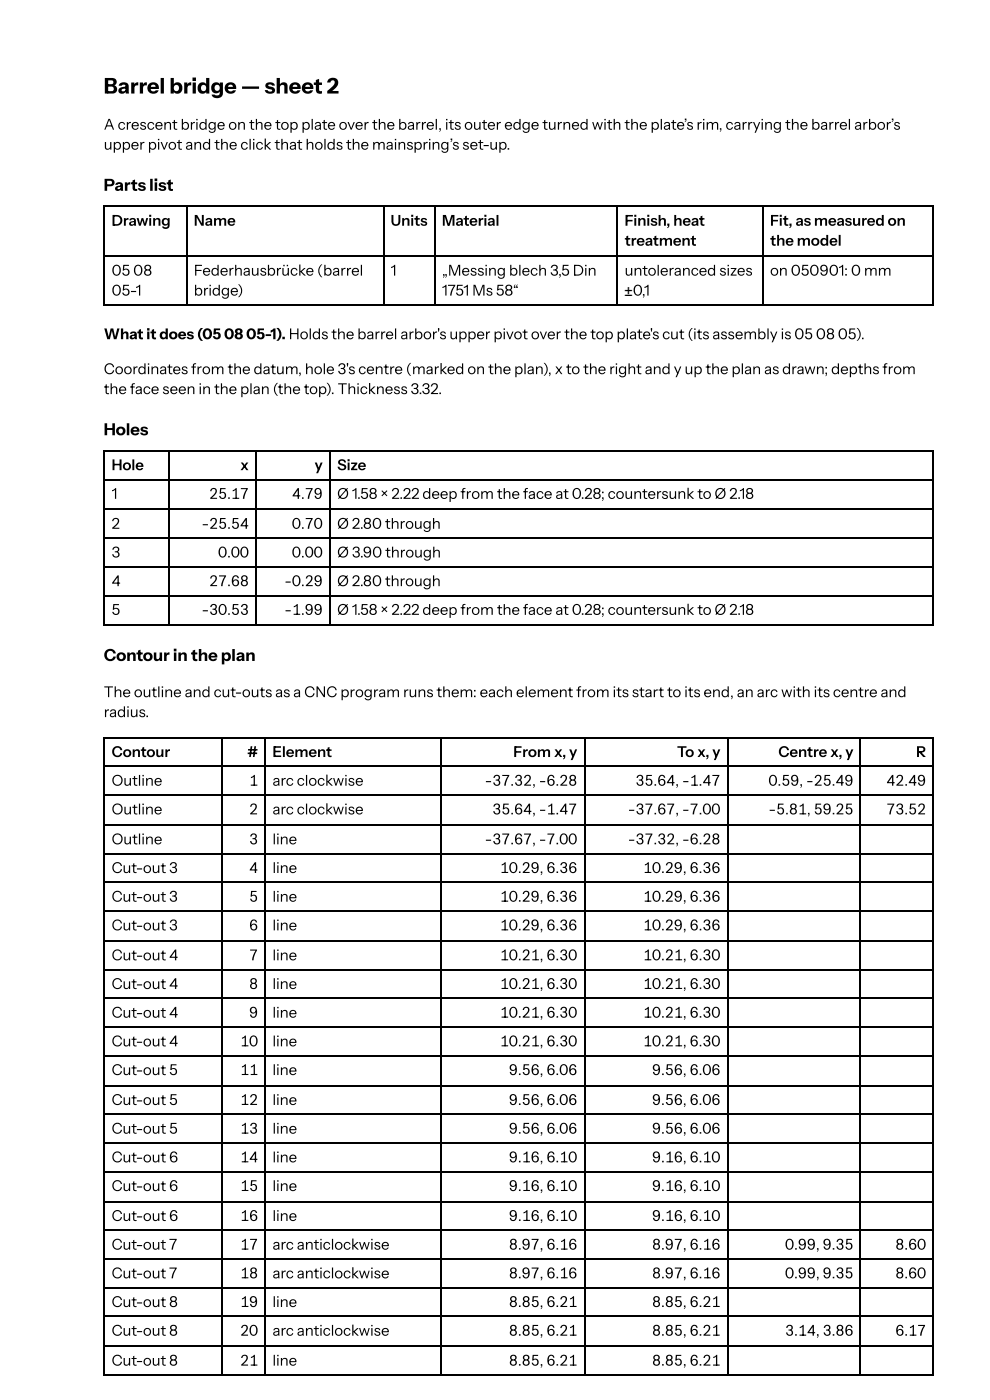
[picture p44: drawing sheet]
<svg xmlns="http://www.w3.org/2000/svg" width="210mm" height="297mm" viewBox="0 0 210 297" stroke-linecap="round" stroke-linejoin="round" font-family="sans-serif">
<defs><g id="words">
<text font-size="4.6" x="22" y="19.8">Barrel bridge — sheet 2</text>
<g font-size="3.5">
<text x="22" y="40.5">Parts list</text>
<text x="22" y="92.3">Holes</text>
<text x="22" y="140.2">Contour in the plan</text>
</g>
<g font-size="3.2">
<text x="22" y="27.5">A crescent bridge on the top plate over the barrel, its outer edge turned with the plate’s rim, carrying the barrel arbor’s</text>
<text x="22" y="31.7">upper pivot and the click that holds the mainspring’s set-up.</text>
<text x="23.7" y="47.9">Drawing</text>
<text x="41.1" y="47.9">Name</text>
<text x="82.8" y="47.9">Units</text>
<text x="93.7" y="47.9">Material</text>
<text x="132.4" y="47.9">Finish, heat</text>
<text x="163.3" y="47.9">Fit, as measured on</text>
<text x="132.4" y="52.1">treatment</text>
<text x="163.3" y="52.1">the model</text>
<text x="23.7" y="58.5">05</text>
<text x="28.2" y="58.5">08</text>
<text x="41.1" y="58.5">Federhausbrücke (barrel</text>
<text x="82.8" y="58.5">1</text>
<text x="93.7" y="58.5">„Messing blech 3,5 Din</text>
<text x="132.4" y="58.5">untoleranced sizes</text>
<text x="163.3" y="58.5">on 050901: 0 mm</text>
<text x="23.7" y="62.7">05-1</text>
<text x="41.1" y="62.7">bridge)</text>
<text x="93.7" y="62.7">1751 Ms 58“</text>
<text x="132.4" y="62.7">±0,1</text>
<text x="22" y="72">What it does (05</text>
<text x="47.5" y="72">08</text>
<text x="52.2" y="72">05-1). Holds the barrel arbor's upper pivot over the top plate's cut (its assembly is 05</text>
<text x="173" y="72">08</text>
<text x="177.6" y="72">05).</text>
<text x="22" y="79.4">Coordinates from the datum, hole 3's centre (marked on the plan), x to the right and y up the plan as drawn; depths from</text>
<text x="22" y="83.6">the face seen in the plan (the top). Thickness 3.32.</text>
<text x="23.7" y="99.7">Hole</text>
<text x="50.9" y="99.7">x</text>
<text x="66.7" y="99.7">y</text>
<text x="71.5" y="99.7">Size</text>
<text x="23.7" y="105.8">1</text>
<text x="44.3" y="105.8">25.17</text>
<text x="61.9" y="105.8">4.79</text>
<text x="71.5" y="105.8">Ø 1.58 × 2.22 deep from the face at 0.28; countersunk to Ø 2.18</text>
<text x="23.7" y="112.2">2</text>
<text x="42.7" y="112.2">-25.54</text>
<text x="61.9" y="112.2">0.70</text>
<text x="71.5" y="112.2">Ø 2.80 through</text>
<text x="23.7" y="118.3">3</text>
<text x="46.2" y="118.3">0.00</text>
<text x="61.9" y="118.3">0.00</text>
<text x="71.5" y="118.3">Ø 3.90 through</text>
<text x="23.7" y="124.4">4</text>
<text x="44.3" y="124.4">27.68</text>
<text x="60.3" y="124.4">-0.29</text>
<text x="71.5" y="124.4">Ø 2.80 through</text>
<text x="23.7" y="130.4">5</text>
<text x="42.7" y="130.4">-30.53</text>
<text x="60.3" y="130.4">-1.99</text>
<text x="71.5" y="130.4">Ø 1.58 × 2.22 deep from the face at 0.28; countersunk to Ø 2.18</text>
<text x="22" y="147.9">The outline and cut-outs as a CNC program runs them: each element from its start to its end, an arc with its centre and</text>
<text x="22" y="152.1">radius.</text>
<text x="23.7" y="160.6">Contour</text>
<text x="52.4" y="160.6">#</text>
<text x="57.8" y="160.6">Element</text>
<text x="108.8" y="160.6">From x, y</text>
<text x="143.5" y="160.6">To x, y</text>
<text x="165" y="160.6">Centre x, y</text>
<text x="194.2" y="160.6">R</text>
<text x="23.7" y="166.7">Outline</text>
<text x="52.8" y="166.7">1</text>
<text x="57.8" y="166.7">arc clockwise</text>
<text x="102.8" y="166.7">-37.32, -6.28</text>
<text x="134.7" y="166.7">35.64, -1.47</text>
<text x="162.9" y="166.7">0.59, -25.49</text>
<text x="187.9" y="166.7">42.49</text>
<text x="23.7" y="172.8">Outline</text>
<text x="52.8" y="172.8">2</text>
<text x="57.8" y="172.8">arc clockwise</text>
<text x="104.4" y="172.8">35.64, -1.47</text>
<text x="133.1" y="172.8">-37.67, -7.00</text>
<text x="162.9" y="172.8">-5.81, 59.25</text>
<text x="187.9" y="172.8">73.52</text>
<text x="23.7" y="179.1">Outline</text>
<text x="52.8" y="179.1">3</text>
<text x="57.8" y="179.1">line</text>
<text x="102.8" y="179.1">-37.67, -7.00</text>
<text x="133.1" y="179.1">-37.32, -6.28</text>
<text x="23.7" y="185.2">Cut-out 3</text>
<text x="52.8" y="185.2">4</text>
<text x="57.8" y="185.2">line</text>
<text x="106" y="185.2">10.29, 6.36</text>
<text x="136.3" y="185.2">10.29, 6.36</text>
<text x="23.7" y="191.3">Cut-out 3</text>
<text x="52.8" y="191.3">5</text>
<text x="57.8" y="191.3">line</text>
<text x="106" y="191.3">10.29, 6.36</text>
<text x="136.3" y="191.3">10.29, 6.36</text>
<text x="23.7" y="197.4">Cut-out 3</text>
<text x="52.8" y="197.4">6</text>
<text x="57.8" y="197.4">line</text>
<text x="106" y="197.4">10.29, 6.36</text>
<text x="136.3" y="197.4">10.29, 6.36</text>
<text x="23.7" y="203.7">Cut-out 4</text>
<text x="52.8" y="203.7">7</text>
<text x="57.8" y="203.7">line</text>
<text x="106" y="203.7">10.21, 6.30</text>
<text x="136.3" y="203.7">10.21, 6.30</text>
<text x="23.7" y="209.8">Cut-out 4</text>
<text x="52.8" y="209.8">8</text>
<text x="57.8" y="209.8">line</text>
<text x="106" y="209.8">10.21, 6.30</text>
<text x="136.3" y="209.8">10.21, 6.30</text>
<text x="23.7" y="215.9">Cut-out 4</text>
<text x="52.8" y="215.9">9</text>
<text x="57.8" y="215.9">line</text>
<text x="106" y="215.9">10.21, 6.30</text>
<text x="136.3" y="215.9">10.21, 6.30</text>
<text x="23.7" y="222">Cut-out 4</text>
<text x="50.9" y="222">10</text>
<text x="57.8" y="222">line</text>
<text x="106" y="222">10.21, 6.30</text>
<text x="136.3" y="222">10.21, 6.30</text>
<text x="23.7" y="228.1">Cut-out 5</text>
<text x="50.9" y="228.1">11</text>
<text x="57.8" y="228.1">line</text>
<text x="107.9" y="228.1">9.56, 6.06</text>
<text x="138.2" y="228.1">9.56, 6.06</text>
<text x="23.7" y="234.4">Cut-out 5</text>
<text x="50.9" y="234.4">12</text>
<text x="57.8" y="234.4">line</text>
<text x="107.9" y="234.4">9.56, 6.06</text>
<text x="138.2" y="234.4">9.56, 6.06</text>
<text x="23.7" y="240.5">Cut-out 5</text>
<text x="50.9" y="240.5">13</text>
<text x="57.8" y="240.5">line</text>
<text x="107.9" y="240.5">9.56, 6.06</text>
<text x="138.2" y="240.5">9.56, 6.06</text>
<text x="23.7" y="246.6">Cut-out 6</text>
<text x="50.9" y="246.6">14</text>
<text x="57.8" y="246.6">line</text>
<text x="107.9" y="246.6">9.16, 6.10</text>
<text x="138.2" y="246.6">9.16, 6.10</text>
<text x="23.7" y="252.7">Cut-out 6</text>
<text x="50.9" y="252.7">15</text>
<text x="57.8" y="252.7">line</text>
<text x="107.9" y="252.7">9.16, 6.10</text>
<text x="138.2" y="252.7">9.16, 6.10</text>
<text x="23.7" y="259">Cut-out 6</text>
<text x="50.9" y="259">16</text>
<text x="57.8" y="259">line</text>
<text x="107.9" y="259">9.16, 6.10</text>
<text x="138.2" y="259">9.16, 6.10</text>
<text x="23.7" y="265.1">Cut-out 7</text>
<text x="50.9" y="265.1">17</text>
<text x="57.8" y="265.1">arc anticlockwise</text>
<text x="107.9" y="265.1">8.97, 6.16</text>
<text x="138.2" y="265.1">8.97, 6.16</text>
<text x="166.4" y="265.1">0.99, 9.35</text>
<text x="189.8" y="265.1">8.60</text>
<text x="23.7" y="271.2">Cut-out 7</text>
<text x="50.9" y="271.2">18</text>
<text x="57.8" y="271.2">arc anticlockwise</text>
<text x="107.9" y="271.2">8.97, 6.16</text>
<text x="138.2" y="271.2">8.97, 6.16</text>
<text x="166.4" y="271.2">0.99, 9.35</text>
<text x="189.8" y="271.2">8.60</text>
<text x="23.7" y="277.3">Cut-out 8</text>
<text x="50.9" y="277.3">19</text>
<text x="57.8" y="277.3">line</text>
<text x="107.9" y="277.3">8.85, 6.21</text>
<text x="138.2" y="277.3">8.85, 6.21</text>
<text x="23.7" y="283.4">Cut-out 8</text>
<text x="50.9" y="283.4">20</text>
<text x="57.8" y="283.4">arc anticlockwise</text>
<text x="107.9" y="283.4">8.85, 6.21</text>
<text x="138.2" y="283.4">8.85, 6.21</text>
<text x="166.4" y="283.4">3.14, 3.86</text>
<text x="189.8" y="283.4">6.17</text>
<text x="23.7" y="289.7">Cut-out 8</text>
<text x="50.9" y="289.7">21</text>
<text x="57.8" y="289.7">line</text>
<text x="107.9" y="289.7">8.85, 6.21</text>
<text x="138.2" y="289.7">8.85, 6.21</text>
</g>
</g></defs>
<g fill="none" stroke="#000" stroke-width=".26">
<path d="M22 43.8h175.9M22 54.4h175.9M22.1 43.7v21.1M39.6 43.7v21.1M81.4 43.7v21.1M92.2 43.7v21.1M130.8 43.7v21.1M161.8 43.7v21.1M197.8 43.7v21.1M22 64.7h175.9M22 95.6h175.9M22.1 95.5v37.3"/>
<path d="M35.9 95.5v37.3M54.4 95.5v37.3M70 95.5v37.3M197.8 95.5v37.3M22 101.7h175.9M22 108.1h175.9M22 114.2h175.9M22 120.3h175.9M22 126.3h175.9M22 132.7h175.9M22 156.5h175.9M22.1 156.4v135.2"/>
<path d="M47 156.4v135.2M56.2 156.4v135.2M93.5 156.4v135.2M124 156.4v135.2M154.4 156.4v135.2M182.4 156.4v135.2M197.8 156.4v135.2M22 162.6h175.9M22 168.7h175.9M22 175h175.9M22 181.1h175.9M22 187.2h175.9"/>
<path d="M22 193.3h175.9M22 199.6h175.9M22 205.7h175.9M22 211.8h175.9M22 217.9h175.9M22 224h175.9M22 230.3h175.9M22 236.4h175.9M22 242.5h175.9M22 248.6h175.9M22 254.9h175.9M22 261h175.9"/>
<path d="M22 267.1h175.9M22 273.2h175.9M22 279.3h175.9M22 285.6h175.9M22 291.7h175.9"/>
</g>
<use href="#words"/>
</svg>
